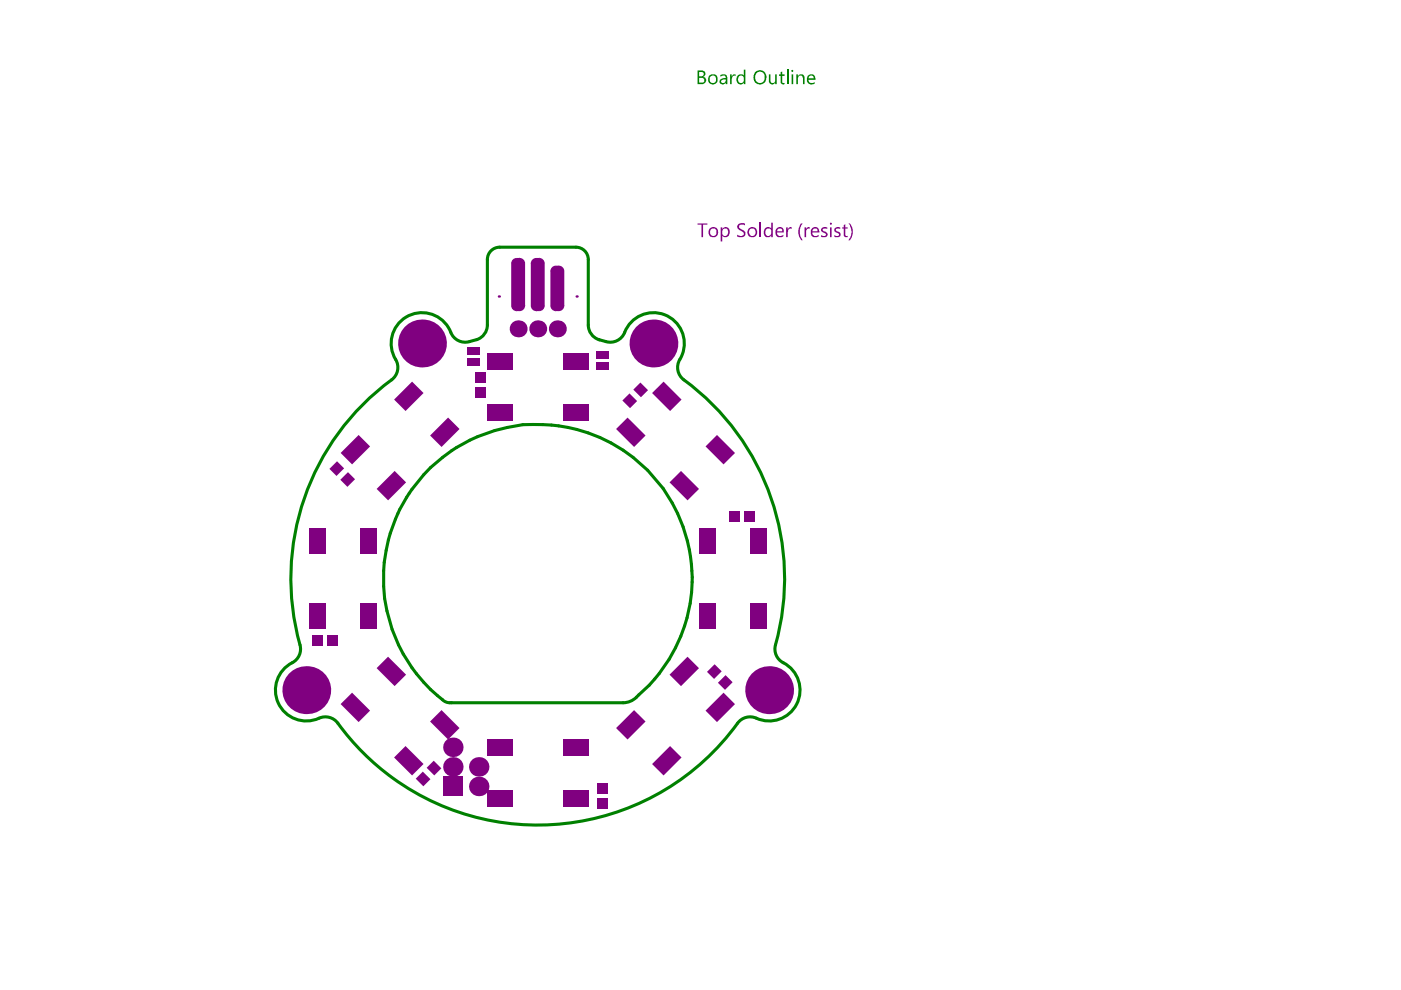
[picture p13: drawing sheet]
<svg xmlns="http://www.w3.org/2000/svg" width="297mm" height="210mm" viewBox="0 0 297 210" stroke-linecap="round" stroke-linejoin="round" font-family="sans-serif">
<path d="M103.3 55v13.9M105.9 52.4h16.2M124.7 55v13.9M132.1 149h-36.7M134.9 147.8a32.7 32.7 0 0 0-12.1-56.6 32.7 32.7 0 0 0-39.7 42.2 32.7 32.7 0 0 0 10.7 14.9" fill="none" stroke="#008000" stroke-width=".65"/>
<g fill="#008000">
<path d="M154.8 15.8h.3v.4l.4-.4h.5v.3l-.4-.1-.4 .4-.1 1.4h-.3z"/>
<path d="M163 15.8h.4v1.1a.51 .51 0 0 0 .4 .7 .51 .51 0 0 0 .5-.6v-1.2h.4v2h-.4v-.3a.71 .71 0 0 1-.8 .4 .71 .71 0 0 1-.5-.9z"/>
<path d="M165.5 15.3l.3-.1v.6h.5v.3h-.5v1.2a.29 .29 0 0 0 .2 .3 .29 .29 0 0 0 .3 0v.2l-.1 .1h-.3l-.4-.3v-1.5h-.3v-.3h.3z"/>
<path d="M148.2 15.3v.9h.4a.47 .47 0 0 0 .6-.5 .47 .47 0 0 0-.6-.4zM148.2 16.5v1h.5a.51 .51 0 0 0 .6-.5 .51 .51 0 0 0-.7-.5zM147.9 14.9h.9a.72 .72 0 0 1 .8 .6 .72 .72 0 0 1-.5 .8 .75 .75 0 0 1 .6 .9 .75 .75 0 0 1-.8 .6h-1z"/>
<path d="M150.4 16.8a.76 .76 0 0 0 1.5 0 .76 .76 0 0 0-1.5 0zM150.3 16.1a1.07 1.07 0 0 1 1.4-.2 1.07 1.07 0 0 1 .3 1.5 1.07 1.07 0 0 1-1.4 .4 1.11 1.11 0 0 1-.3-1.7z"/>
<path d="M153 17a.44 .44 0 0 0 .2 .6 .44 .44 0 0 0 .6-.3l.1-.5zM152.7 15.9a.94 .94 0 0 1 1.5 .4v1.5h-.3v-.3a.68 .68 0 0 1-1 .3 .68 .68 0 0 1-.2-1l1.2-.4a.68 .68 0 0 0-1.2-.1z"/>
<path d="M156.4 16a1 1 0 0 1 1.3 0v-1.2h.3v3h-.3v-.3a.88 .88 0 0 1-1.2 .3 .88 .88 0 0 1-.3-1.2zM156.6 16.3a.8 .8 0 0 0-.1 .9 .8 .8 0 0 0 .9 .4l.2-.2 .1-.8a.59 .59 0 0 0-.4-.6 .59 .59 0 0 0-.7 .3z"/>
<path d="M160.3 15.6a1.25 1.25 0 0 0-.1 1.3 1.25 1.25 0 0 0 1.2 .7 1.3 1.3 0 0 0 .2-2.2 .94 .94 0 0 0-1.3 .2zM160 15.4l.1-.1a1.48 1.48 0 0 1 2.4 .8 1.48 1.48 0 0 1-1.8 1.7 1.63 1.63 0 0 1-.7-2.4z"/>
</g>
<path d="M167 14.8v3" fill="none" stroke="#008000" stroke-width=".33"/>
<g fill="#008000">
<path d="M168.8 15.8h.4v.3a.77 .77 0 0 1 .9-.3 .77 .77 0 0 1 .5 .8v1.2h-.4v-1.1a.55 .55 0 0 0-.5-.7 .55 .55 0 0 0-.5 .7v1.1h-.4z"/>
<path d="M167.8 15.1a.22 .22 0 0 1 .4 0 .22 .22 0 0 1-.4 0zM167.8 15.8h.4v2h-.4z"/>
<path d="M171.5 16.3l-.1 .3h1.2a.59 .59 0 0 0-.4-.6 .59 .59 0 0 0-.7 .3zM171.2 16.1a.95 .95 0 0 1 1.2-.3 .95 .95 0 0 1 .5 1.1h-1.5a.79 .79 0 0 0 .5 .7 .79 .79 0 0 0 .8-.2v.3a1.06 1.06 0 0 1-1.4-.1 1.06 1.06 0 0 1-.1-1.4z"/>
</g>
<path d="M105.9 52.4a2.61 2.61 0 0 0-2.6 2.6M122.1 52.4a2.61 2.61 0 0 1 2.6 2.6M95.6 70.5a6.5 6.5 0 0 0-9-3.5 6.5 6.5 0 0 0-2.7 9.2 3.3 3.3 0 0 1-.9 4.3 52.4 52.4 0 0 0-19.3 56.9 3.3 3.3 0 0 1-1.8 3.1 6.6 6.6 0 0 0-2.7 9 6.6 6.6 0 0 0 9.1 2.6 3.3 3.3 0 0 1 3.3 1.2M103.3 68.9a3.6 3.6 0 0 1-3.4 3.4 3.3 3.3 0 0 1-4.3-1.8M124.7 68.9a3.7 3.7 0 0 0 3.4 3.4 3.3 3.3 0 0 0 4.3-1.8M132.4 70.5a6.5 6.5 0 0 1 9-3.5 6.5 6.5 0 0 1 2.7 9.2 3.3 3.3 0 0 0 .9 4.3 52.4 52.4 0 0 1 19.3 56.9 3.3 3.3 0 0 0 1.8 3.1 6.6 6.6 0 0 1 2.7 9 6.6 6.6 0 0 1-9 2.6 3.3 3.3 0 0 0-3.4 1.2 52.4 52.4 0 0 1-84.8 0M93.8 148.3l.6 .5 1 .2M134.9 147.8l-1.3 .9-1.5 .3" fill="none" stroke="#008000" stroke-width=".65"/>
<g fill="#800080">
<path d="M147.9 47.4h2.1v.2h-.9v2.7h-.4v-2.7h-.8z"/>
<path d="M156.4 47.7h.1a1.25 1.25 0 0 1 1.5-.3v.4a.7 .7 0 0 0-.9-.2 .7 .7 0 0 0-.4 .7l.5 .3a1.03 1.03 0 0 1 .8 1.3 1.42 1.42 0 0 1-1.7 .2v-.3a.9 .9 0 0 0 1.4-.2 1.06 1.06 0 0 0-.8-.8 .71 .71 0 0 1-.5-1.1z"/>
<path d="M150.6 48.7a.79 .79 0 0 0 .1 1.1 .79 .79 0 0 0 1.1 0 .81 .81 0 0 0 .1-.9 .81 .81 0 0 0-.8-.4zM150.4 48.5a1.08 1.08 0 0 1 1.6 0 1.08 1.08 0 0 1-.1 1.6 1.08 1.08 0 0 1-1.6-.3l-.1-.8z"/>
<path d="M152.8 48.2h.3v.3a.9 .9 0 0 1 1.2-.2 .9 .9 0 0 1 .4 1.1 .88 .88 0 0 1-.6 .9 .88 .88 0 0 1-1-.3v1.2h-.3zM153.2 48.7l-.1 .8a.63 .63 0 0 0 .7 .5 .63 .63 0 0 0 .6-.7 .65 .65 0 0 0-.3-.8 .65 .65 0 0 0-.9 .2z"/>
<path d="M158.9 48.6a.83 .83 0 0 0 .1 1.1 .83 .83 0 0 0 1 .2 .86 .86 0 0 0-.6-1.4zM158.7 48.5h.1a1.04 1.04 0 0 1 1.6 .2 1.04 1.04 0 0 1-.6 1.5 1.04 1.04 0 0 1-1.3-.9z"/>
</g>
<path d="M161.2 47.2v3.1" fill="none" stroke="#800080" stroke-width=".33"/>
<g fill="#800080">
<path d="M166.7 48.2h.3v.4l.2-.2a.44 .44 0 0 1 .6-.2v.3h-.4l-.3 .3-.1 1.5h-.3z"/>
<path d="M169.8 47.5l.4-.1a3 3 0 0 0 0 3.5h-.3a2.87 2.87 0 0 1-.1-3.4z"/>
<path d="M170.6 48.2h.3v.4l.3-.4 .5-.1v.4h-.5l-.3 .4v1.4h-.3z"/>
<path d="M174.2 48.5l.5-.4 .7 .1v.3h-.8a.37 .37 0 0 0-.2 .4 .37 .37 0 0 0 .5 .2 .63 .63 0 0 1 .5 .9 .63 .63 0 0 1-.9 .3l-.4-.1v-.3l.4 .1a.38 .38 0 0 0 .6-.1 .38 .38 0 0 0-.3-.5 .65 .65 0 0 1-.6-.9z"/>
<path d="M177 48.4l.4-.3 .7 .1v.3h-.3a.38 .38 0 0 0-.6 .2 .38 .38 0 0 0 .5 .4 .63 .63 0 0 1 .5 .8 .63 .63 0 0 1-.9 .4l-.4-.1v-.3l.4 .1a.38 .38 0 0 0 .6-.2 .38 .38 0 0 0-.5-.4 .6 .6 0 0 1-.5-.4 .6 .6 0 0 1 .1-.6z"/>
<path d="M178.9 47.7l.3-.2v.7h.5v.3h-.5v1.1a.31 .31 0 0 0 .1 .4 .31 .31 0 0 0 .4 0v.3h-.5l-.3-.3v-1.5h-.3v-.3h.3z"/>
<path d="M179.9 47.4h.3a3 3 0 0 1 0 3.5h-.3a2.7 2.7 0 0 0 0-3.5z"/>
<path d="M162.1 48.5a.86 .86 0 0 1 1.4 0v-1.3h.4v3.1h-.4v-.3a.89 .89 0 0 1-1.1 .2 .89 .89 0 0 1-.5-1zM162.4 48.7a.78 .78 0 0 0-.1 .9 .78 .78 0 0 0 .9 .4l.2-.2 .1-.8a.63 .63 0 0 0-.4-.6 .63 .63 0 0 0-.7 .3z"/>
<path d="M164.8 48.6v.4h1a.55 .55 0 0 0-.3-.6 .55 .55 0 0 0-.7 .2zM164.7 48.4a.9 .9 0 0 1 1.1-.2 .9 .9 0 0 1 .4 1.1h-1.4a.74 .74 0 0 0 .4 .7 .74 .74 0 0 0 .9-.2v.3a1.07 1.07 0 0 1-1.7-.5v-.8z"/>
<path d="M172.3 48.7l-.1 .3h1.1a.53 .53 0 0 0-.3-.6 .53 .53 0 0 0-.7 .3zM172.2 48.4a.96 .96 0 0 1 1.1-.1 .96 .96 0 0 1 .4 1h-1.5a.74 .74 0 0 0 .5 .7 .74 .74 0 0 0 .9-.2v.3a1.09 1.09 0 0 1-1.5-.1 1.09 1.09 0 0 1 0-1.5z"/>
<path d="M175.9 47.4a.25 .25 0 0 1 .5 0 .25 .25 0 0 1-.5 0zM176 48.2h.3v2.1h-.3z"/>
<path d="M113.7 64.8v1.2zM112.5 64.8h1.2v1.2a1.15 1.15 0 0 1-1.2-1.2z"/>
<path d="M114.3 64.8h1.2zM114.3 64.8h1.2a1.15 1.15 0 0 1-1.2 1.2z"/>
<path d="M114.3 54.7v1.1zM114.3 54.7a1.15 1.15 0 0 1 1.2 1.1h-1.2z"/>
<path d="M112.5 55.8h1.2zM112.8 55.2l.5-.4 .4-.1v1.1h-1.2z"/>
<path d="M117.8 64.8v1.2zM116.7 64.8h1.1v1.2a1.15 1.15 0 0 1-1.1-1.2z"/>
<path d="M118.5 64.8h1.1zM118.5 64.8h1.1a1.15 1.15 0 0 1-1.1 1.2z"/>
<path d="M118.5 56.3v1.2zM118.5 56.3a1.15 1.15 0 0 1 1.1 1.2h-1.1z"/>
<path d="M116.7 57.5h1.1zM116.9 56.8l.6-.4 .3-.1v1.2h-1.1z"/>
<path d="M109.5 64.8v1.2zM108.4 64.8h1.1v1.2a1.15 1.15 0 0 1-1.1-1.2z"/>
<path d="M110.2 64.8h1.1zM110.2 64.8h1.1a1.15 1.15 0 0 1-1.1 1.2z"/>
<path d="M110.2 54.7v1.1zM110.2 54.7a1.15 1.15 0 0 1 1.1 1.1h-1.1z"/>
<path d="M108.4 55.8h1.1zM108.6 55.2l.6-.4 .3-.1v1.1h-1.1z"/>
<circle cx="101.5" cy="166.7" r="2.06"/>
<circle cx="96" cy="162.6" r="2.06"/>
<circle cx="101.5" cy="162.6" r="2.06"/>
<circle cx="96" cy="158.4" r="2.06"/>
<circle cx="163.1" cy="146.3" r="5.1"/>
<circle cx="64.9" cy="146.3" r="5.1"/>
<circle cx="89.5" cy="72.8" r="5.1"/>
<circle cx="105.8" cy="62.9" r=".25"/>
<circle cx="109.9" cy="69.7" r="1.8"/>
<circle cx="114" cy="69.7" r="1.8"/>
<circle cx="118.2" cy="69.7" r="1.8"/>
<circle cx="122.3" cy="62.9" r=".25"/>
<circle cx="138.5" cy="72.8" r="5.1"/>
</g>
<g fill="#800080">
<path d="M94 164.7h4.1v4.1h-4.1z" fill-rule="evenodd"/>
<path d="M103.3 167.6h5.4v3.4h-5.4z" fill-rule="evenodd"/>
<path d="M103.3 156.8h5.4v3.4h-5.4z" fill-rule="evenodd"/>
<path d="M119.3 156.8h5.4v3.4h-5.4z" fill-rule="evenodd"/>
<path d="M119.3 167.6h5.4v3.4h-5.4z" fill-rule="evenodd"/>
<path d="M138.3 162l3.8-3.8 2.4 2.4-3.8 3.8z" fill-rule="evenodd"/>
<path d="M130.6 154.4l3.8-3.8 2.5 2.4-3.8 3.8z" fill-rule="evenodd"/>
<path d="M142 143.1l3.8-3.9 2.4 2.5-3.8 3.8z" fill-rule="evenodd"/>
<path d="M149.6 150.7l3.8-3.8 2.4 2.4-3.8 3.8z" fill-rule="evenodd"/>
<path d="M159 128h3.4v5.4h-3.4z" fill-rule="evenodd"/>
<path d="M148.2 128h3.4v5.4h-3.4z" fill-rule="evenodd"/>
<path d="M148.2 112h3.4v5.4h-3.4z" fill-rule="evenodd"/>
<path d="M159 112h3.4v5.4h-3.4z" fill-rule="evenodd"/>
<path d="M149.6 94.7l2.4-2.5 3.8 3.8-2.4 2.5z" fill-rule="evenodd"/>
<path d="M142 102.3l2.4-2.4 3.8 3.8-2.4 2.4z" fill-rule="evenodd"/>
<path d="M130.6 91l2.5-2.5 3.8 3.8-2.5 2.5z" fill-rule="evenodd"/>
<path d="M138.3 83.3l2.4-2.4 3.8 3.8-2.4 2.4z" fill-rule="evenodd"/>
<path d="M119.3 74.9h5.4v3.4h-5.4z" fill-rule="evenodd"/>
<path d="M119.3 85.6h5.4v3.5h-5.4z" fill-rule="evenodd"/>
<path d="M103.3 85.6h5.4v3.5h-5.4z" fill-rule="evenodd"/>
<path d="M103.3 74.9h5.4v3.4h-5.4z" fill-rule="evenodd"/>
<path d="M83.6 84.7l3.8-3.8 2.4 2.4-3.8 3.8z" fill-rule="evenodd"/>
<path d="M91.2 92.3l3.8-3.8 2.4 2.5-3.8 3.8z" fill-rule="evenodd"/>
<path d="M79.9 103.7l3.8-3.8 2.4 2.4-3.8 3.8z" fill-rule="evenodd"/>
<path d="M72.2 96l3.8-3.8 2.5 2.5-3.8 3.8z" fill-rule="evenodd"/>
<path d="M65.6 128h3.4v5.4h-3.4z" fill-rule="evenodd"/>
<path d="M76.4 128h3.4v5.4h-3.4z" fill-rule="evenodd"/>
<path d="M76.4 112h3.4v5.4h-3.4z" fill-rule="evenodd"/>
<path d="M65.6 112h3.4v5.4h-3.4z" fill-rule="evenodd"/>
<path d="M83.6 160.6l2.4-2.4 3.8 3.8-2.4 2.4z" fill-rule="evenodd"/>
<path d="M91.2 153l2.4-2.4 3.8 3.8-2.4 2.4z" fill-rule="evenodd"/>
<path d="M79.9 141.7l2.4-2.5 3.8 3.8-2.4 2.5z" fill-rule="evenodd"/>
<path d="M72.2 149.3l2.4-2.4 3.9 3.8-2.5 2.4z" fill-rule="evenodd"/>
<path d="M152.2 144.8l1.6-1.7 1.5 1.5-1.6 1.7z" fill-rule="evenodd"/>
<path d="M112.5 55.8l1.2-1.1h.6l1.2 1.1v9l-1.2 1.2h-.6l-1.2-1.2z" fill-rule="evenodd"/>
<path d="M116.7 57.5l1.1-1.2h.7l1.1 1.2v7.3l-1.1 1.2h-.7l-1.1-1.2z" fill-rule="evenodd"/>
<path d="M108.4 55.8l1.1-1.1h.7l1.1 1.1v9l-1.1 1.2h-.7l-1.1-1.2z" fill-rule="evenodd"/>
<path d="M99.1 75.9h2.6v1.7h-2.6z" fill-rule="evenodd"/>
<path d="M99.1 73.6h2.6v1.7h-2.6z" fill-rule="evenodd"/>
<path d="M126.4 76.8h2.6v1.6h-2.6z" fill-rule="evenodd"/>
<path d="M126.4 74.5h2.6v1.6h-2.6z" fill-rule="evenodd"/>
<path d="M126.7 166.1h2.3v2.1h-2.3z" fill-rule="evenodd"/>
<path d="M126.7 169.4h2.3v2.1h-2.3z" fill-rule="evenodd"/>
<path d="M100.8 79h2.3v2.1h-2.3z" fill-rule="evenodd"/>
<path d="M100.8 82.2h2.3v2.2h-2.3z" fill-rule="evenodd"/>
<path d="M132 84.9l1.5-1.5 1.6 1.6-1.5 1.5z" fill-rule="evenodd"/>
<path d="M134.3 82.6l1.5-1.5 1.6 1.6-1.5 1.5z" fill-rule="evenodd"/>
<path d="M149.9 142.5l1.6-1.7 1.5 1.5-1.6 1.7z" fill-rule="evenodd"/>
<path d="M69.8 99.4l1.7-1.6 1.5 1.5-1.7 1.6z" fill-rule="evenodd"/>
<path d="M72.2 101.7l1.6-1.6 1.5 1.5-1.6 1.6z" fill-rule="evenodd"/>
<path d="M154.6 108.3h2.2v2.3h-2.2z" fill-rule="evenodd"/>
<path d="M157.9 108.3h2.1v2.3h-2.1z" fill-rule="evenodd"/>
<path d="M66.2 134.6h2.2v2.3h-2.2z" fill-rule="evenodd"/>
<path d="M69.5 134.6h2.1v2.3h-2.1z" fill-rule="evenodd"/>
<path d="M90.5 162.8l1.5-1.5 1.6 1.6-1.5 1.5z" fill-rule="evenodd"/>
<path d="M88.1 165.1l1.5-1.5 1.7 1.6-1.5 1.5z" fill-rule="evenodd"/>
</g>
</svg>
